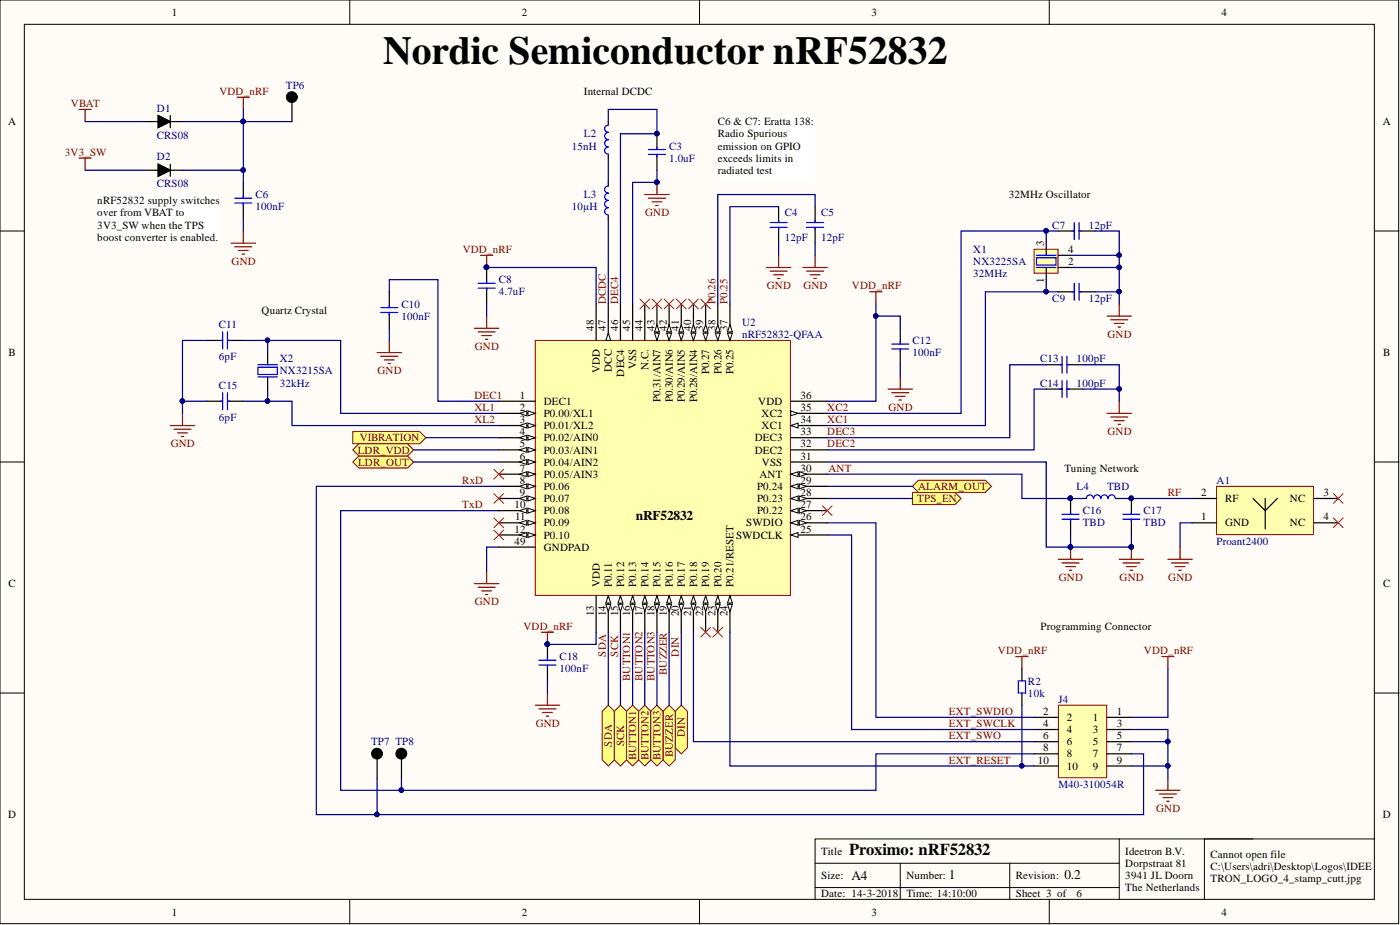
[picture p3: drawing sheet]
<svg xmlns="http://www.w3.org/2000/svg" width="292mm" height="193mm" viewBox="0 0 292 193" stroke-linecap="round" stroke-linejoin="round" font-family="sans-serif">
<defs><g id="words">
<text font-size="8.3" x="80" y="13.4">Nordic Semiconductor nRF52832</text>
<text font-size="3.5" x="177.2" y="178.3">Proximo: nRF52832</text>
<g font-size="2.8">
<text x="132.7" y="108.5">nRF52832</text>
<text x="177.7" y="183.6">A4</text>
<text x="198" y="183.3">1</text>
<text x="222.1" y="183.3">0.2</text>
</g>
<g font-size="2.3">
<text x="35.9" y="3.3">1</text>
<text x="108.9" y="3.3">2</text>
<text x="181.8" y="3.3">3</text>
<text x="254.8" y="3.3">4</text>
<text x="121.8" y="19.8">Internal DCDC</text>
<text x="1.7" y="26.1">A</text>
<text x="149.8" y="26.1">C6 &amp; C7: Eratta 138:</text>
<text x="149.8" y="28.7">Radio Spurious</text>
<text x="288.5" y="26.1">A</text>
<text x="149.8" y="31.2">emission on GPIO</text>
<text x="149.8" y="33.7">exceeds limits in</text>
<text x="149.8" y="36.3">radiated test</text>
<text x="210.5" y="41.3">32MHz Oscillator</text>
<text x="20.3" y="42.6">nRF52832 supply switches</text>
<text x="20.3" y="45.1">over from VBAT to</text>
<text x="20.3" y="47.7">3V3_SW when the TPS</text>
<text x="20.3" y="50.2">boost converter is enabled.</text>
<text x="217.8" y="51.2" transform="rotate(-90 217.8 51.2)">3</text>
<text x="222.9" y="52.8">4</text>
<text x="217.8" y="59" transform="rotate(-90 217.8 59)">1</text>
<text x="222.9" y="55.3">2</text>
<text x="54.6" y="65.4">Quartz Crystal</text>
<text x="123.9" y="69" transform="rotate(-90 123.9 69)">48</text>
<text x="126.4" y="69" transform="rotate(-90 126.4 69)">47</text>
<text x="128.9" y="69" transform="rotate(-90 128.9 69)">46</text>
<text x="131.5" y="69" transform="rotate(-90 131.5 69)">45</text>
<text x="134" y="69" transform="rotate(-90 134 69)">44</text>
<text x="136.6" y="69" transform="rotate(-90 136.6 69)">43</text>
<text x="139.1" y="69" transform="rotate(-90 139.1 69)">42</text>
<text x="141.6" y="69" transform="rotate(-90 141.6 69)">41</text>
<text x="144.2" y="69" transform="rotate(-90 144.2 69)">40</text>
<text x="146.7" y="69" transform="rotate(-90 146.7 69)">39</text>
<text x="149.3" y="69" transform="rotate(-90 149.3 69)">38</text>
<text x="151.8" y="69" transform="rotate(-90 151.8 69)">37</text>
<text x="1.8" y="74.3">B</text>
<text x="125.1" y="77.8" transform="rotate(-90 125.1 77.8)">VDD</text>
<text x="127.7" y="77.5" transform="rotate(-90 127.7 77.5)">DCC</text>
<text x="132.8" y="77" transform="rotate(-90 132.8 77)">VSS</text>
<text x="135.3" y="77.1" transform="rotate(-90 135.3 77.1)">N.C.</text>
<text x="288.6" y="74.3">B</text>
<text x="108.5" y="83.2">1</text>
<text x="130.2" y="78.5" transform="rotate(-90 130.2 78.5)">DEC4</text>
<text x="137.8" y="84" transform="rotate(-90 137.8 84)">P0.31/AIN7</text>
<text x="140.4" y="84" transform="rotate(-90 140.4 84)">P0.30/AIN6</text>
<text x="142.9" y="84" transform="rotate(-90 142.9 84)">P0.29/AIN5</text>
<text x="145.4" y="84" transform="rotate(-90 145.4 84)">P0.28/AIN4</text>
<text x="148" y="78" transform="rotate(-90 148 78)">P0.27</text>
<text x="150.5" y="78" transform="rotate(-90 150.5 78)">P0.26</text>
<text x="153.1" y="78" transform="rotate(-90 153.1 78)">P0.25</text>
<text x="167" y="83.2">36</text>
<text x="108.5" y="85.7">2</text>
<text x="108.5" y="88.3">3</text>
<text x="113.5" y="84.5">DEC1</text>
<text x="113.5" y="87">P0.00/XL1</text>
<text x="113.5" y="89.5">P0.01/XL2</text>
<text x="158.2" y="84.5">VDD</text>
<text x="158.9" y="89.5">XC1</text>
<text x="158.9" y="87">XC2</text>
<text x="167" y="88.3">34</text>
<text x="167" y="85.7">35</text>
<text x="108.5" y="90.8">4</text>
<text x="108.5" y="93.3">5</text>
<text x="108.5" y="95.9">6</text>
<text x="113.5" y="92.1">P0.02/AIN0</text>
<text x="113.5" y="94.6">P0.03/AIN1</text>
<text x="157.5" y="94.6">DEC2</text>
<text x="157.5" y="92.1">DEC3</text>
<text x="167" y="95.9">31</text>
<text x="167" y="93.3">32</text>
<text x="167" y="90.8">33</text>
<text x="108.5" y="98.4">7</text>
<text x="108.5" y="101">8</text>
<text x="113.5" y="97.1">P0.04/AIN2</text>
<text x="113.5" y="99.7">P0.05/AIN3</text>
<text x="158.5" y="99.7">ANT</text>
<text x="159" y="97.1">VSS</text>
<text x="167" y="98.4">30</text>
<text x="167" y="101">29</text>
<text x="222.1" y="98.4">Tuning Network</text>
<text x="107.4" y="106">10</text>
<text x="108.5" y="103.5">9</text>
<text x="113.5" y="102.2">P0.06</text>
<text x="113.5" y="104.8">P0.07</text>
<text x="113.5" y="107.3">P0.08</text>
<text x="158" y="107.3">P0.22</text>
<text x="158" y="104.8">P0.23</text>
<text x="158" y="102.2">P0.24</text>
<text x="167" y="106">27</text>
<text x="167" y="103.5">28</text>
<text x="250.6" y="103.5">2</text>
<text x="255.6" y="104.8">RF</text>
<text x="269.1" y="104.8">NC</text>
<text x="276.2" y="103.5">3</text>
<text x="107.4" y="111.1">12</text>
<text x="107.4" y="113.6">49</text>
<text x="107.5" y="108.6">11</text>
<text x="113.5" y="112.4">P0.10</text>
<text x="113.5" y="109.8">P0.09</text>
<text x="153.6" y="112.4">SWDCLK</text>
<text x="155.7" y="109.8">SWDIO</text>
<text x="167" y="111.1">25</text>
<text x="167" y="108.6">26</text>
<text x="250.6" y="108.6">1</text>
<text x="255.6" y="109.8">GND</text>
<text x="269.1" y="109.8">NC</text>
<text x="276.2" y="108.6">4</text>
<text x="113.5" y="114.9">GNDPAD</text>
<text x="1.8" y="122.5">C</text>
<text x="125.1" y="122.5" transform="rotate(-90 125.1 122.5)">VDD</text>
<text x="127.7" y="122.5" transform="rotate(-90 127.7 122.5)">P0.11</text>
<text x="130.2" y="122.5" transform="rotate(-90 130.2 122.5)">P0.12</text>
<text x="132.8" y="122.5" transform="rotate(-90 132.8 122.5)">P0.13</text>
<text x="135.3" y="122.5" transform="rotate(-90 135.3 122.5)">P0.14</text>
<text x="137.8" y="122.5" transform="rotate(-90 137.8 122.5)">P0.15</text>
<text x="140.4" y="122.5" transform="rotate(-90 140.4 122.5)">P0.16</text>
<text x="142.9" y="122.5" transform="rotate(-90 142.9 122.5)">P0.17</text>
<text x="145.4" y="122.5" transform="rotate(-90 145.4 122.5)">P0.18</text>
<text x="148" y="122.5" transform="rotate(-90 148 122.5)">P0.19</text>
<text x="150.5" y="122.5" transform="rotate(-90 150.5 122.5)">P0.20</text>
<text x="153.1" y="122.5" transform="rotate(-90 153.1 122.5)">P0.21/RESET</text>
<text x="288.6" y="122.5">C</text>
<text x="123.9" y="128.6" transform="rotate(-90 123.9 128.6)">13</text>
<text x="126.4" y="128.6" transform="rotate(-90 126.4 128.6)">14</text>
<text x="128.9" y="128.6" transform="rotate(-90 128.9 128.6)">15</text>
<text x="131.5" y="128.6" transform="rotate(-90 131.5 128.6)">16</text>
<text x="134" y="128.6" transform="rotate(-90 134 128.6)">17</text>
<text x="136.6" y="128.6" transform="rotate(-90 136.6 128.6)">18</text>
<text x="139.1" y="128.6" transform="rotate(-90 139.1 128.6)">19</text>
<text x="141.6" y="128.6" transform="rotate(-90 141.6 128.6)">20</text>
<text x="144.2" y="128.6" transform="rotate(-90 144.2 128.6)">21</text>
<text x="146.7" y="128.6" transform="rotate(-90 146.7 128.6)">22</text>
<text x="149.3" y="128.6" transform="rotate(-90 149.3 128.6)">23</text>
<text x="151.8" y="128.6" transform="rotate(-90 151.8 128.6)">24</text>
<text x="217.1" y="131.4">Programming Connector</text>
<text x="217.6" y="149.1">2</text>
<text x="233" y="149.1">1</text>
<text x="217.6" y="151.7">4</text>
<text x="217.6" y="154.2">6</text>
<text x="222.6" y="150.4">2</text>
<text x="222.6" y="152.9">4</text>
<text x="222.6" y="155.5">6</text>
<text x="228" y="150.4">1</text>
<text x="228" y="152.9">3</text>
<text x="228" y="155.5">5</text>
<text x="233" y="151.7">3</text>
<text x="233" y="154.2">5</text>
<text x="216.5" y="159.3">10</text>
<text x="217.6" y="156.8">8</text>
<text x="222.6" y="158">8</text>
<text x="222.6" y="160.6">10</text>
<text x="228" y="158">7</text>
<text x="228" y="160.6">9</text>
<text x="233" y="156.8">7</text>
<text x="233" y="159.3">9</text>
<text x="1.7" y="170.7">D</text>
<text x="288.5" y="170.7">D</text>
<text x="171.3" y="178.3">Title</text>
<text x="234.8" y="178.3">Ideetron B.V.</text>
<text x="252.6" y="179">Cannot open file</text>
<text x="171.3" y="183.4">Size:</text>
<text x="189.1" y="183.4">Number:</text>
<text x="211.9" y="183.4">Revision:</text>
<text x="234.8" y="180.8">Dorpstraat 81</text>
<text x="234.8" y="183.4">3941 JL Doorn</text>
<text x="234.8" y="185.9">The Netherlands</text>
<text x="252.6" y="181.5">C:\Users\adri\Desktop\Logos\IDEE</text>
<text x="252.6" y="184.1">TRON_LOGO_4_stamp_cutt.jpg</text>
<text x="35.9" y="191">1</text>
<text x="108.9" y="191">2</text>
<text x="171.3" y="187.2">Date: 14-3-2018</text>
<text x="181.8" y="191">3</text>
<text x="189.1" y="187.2">Time: 14:10:00</text>
<text x="211.9" y="187.2">Sheet 3 of</text>
<text x="224.6" y="187.2">6</text>
<text x="254.8" y="191">4</text>
</g>
<g font-size="2.3" fill="#800000">
<text x="14.8" y="22.3">VBAT</text>
<text x="45.8" y="19.8">VDD_nRF</text>
<text x="13.5" y="32.5">3V3_SW</text>
<text x="134.6" y="45.1">GND</text>
<text x="96.5" y="52.8">VDD_nRF</text>
<text x="48.3" y="55.3">GND</text>
<text x="126.4" y="63.4" transform="rotate(-90 126.4 63.4)">DCDC</text>
<text x="128.9" y="63.4" transform="rotate(-90 128.9 63.4)">DEC4</text>
<text x="149.3" y="63.4" transform="rotate(-90 149.3 63.4)">P0.26</text>
<text x="151.8" y="63.4" transform="rotate(-90 151.8 63.4)">P0.25</text>
<text x="160" y="60.4">GND</text>
<text x="167.6" y="60.4">GND</text>
<text x="177.8" y="60.4">VDD_nRF</text>
<text x="231.1" y="70.5">GND</text>
<text x="99.1" y="73.1">GND</text>
<text x="78.8" y="78.1">GND</text>
<text x="99" y="83.2">DEC1</text>
<text x="99" y="85.7">XL1</text>
<text x="99" y="88.3">XL2</text>
<text x="172.6" y="85.7">XC2</text>
<text x="172.6" y="88.3">XC1</text>
<text x="185.4" y="85.7">GND</text>
<text x="35.6" y="93.3">GND</text>
<text x="74.6" y="94.6">LDR_VDD</text>
<text x="75" y="92.1">VIBRATION</text>
<text x="172.6" y="90.8">DEC3</text>
<text x="172.6" y="93.3">DEC2</text>
<text x="231.1" y="90.8">GND</text>
<text x="74.7" y="97.1">LDR_OUT</text>
<text x="96.5" y="101">RxD</text>
<text x="172.9" y="98.4">ANT</text>
<text x="96.5" y="106">TxD</text>
<text x="191.4" y="104.8">TPS_EN</text>
<text x="191.6" y="102.2">ALARM_OUT</text>
<text x="243.7" y="103.5">RF</text>
<text x="220.9" y="121.2">GND</text>
<text x="233.6" y="121.2">GND</text>
<text x="243.8" y="121.2">GND</text>
<text x="99.1" y="126.3">GND</text>
<text x="109.2" y="131.4">VDD_nRF</text>
<text x="126.4" y="137" transform="rotate(-90 126.4 137)">SDA</text>
<text x="128.9" y="137" transform="rotate(-90 128.9 137)">SCK</text>
<text x="141.6" y="137" transform="rotate(-90 141.6 137)">DIN</text>
<text x="208.2" y="136.5">VDD_nRF</text>
<text x="238.7" y="136.5">VDD_nRF</text>
<text x="131.5" y="142" transform="rotate(-90 131.5 142)">BUTTON1</text>
<text x="134" y="142" transform="rotate(-90 134 142)">BUTTON2</text>
<text x="136.6" y="142" transform="rotate(-90 136.6 142)">BUTTON3</text>
<text x="139.1" y="140.8" transform="rotate(-90 139.1 140.8)">BUZZER</text>
<text x="198" y="149.1">EXT_SWDIO</text>
<text x="111.8" y="151.7">GND</text>
<text x="127.7" y="155.7" transform="rotate(-90 127.7 155.7)">SDA</text>
<text x="130.2" y="155.7" transform="rotate(-90 130.2 155.7)">SCK</text>
<text x="142.9" y="153.7" transform="rotate(-90 142.9 153.7)">DIN</text>
<text x="198" y="151.7">EXT_SWCLK</text>
<text x="198" y="154.2">EXT_SWO</text>
<text x="132.8" y="158.6" transform="rotate(-90 132.8 158.6)">BUTTON1</text>
<text x="135.3" y="158.6" transform="rotate(-90 135.3 158.6)">BUTTON2</text>
<text x="137.8" y="158.6" transform="rotate(-90 137.8 158.6)">BUTTON3</text>
<text x="140.4" y="157.9" transform="rotate(-90 140.4 157.9)">BUZZER</text>
<text x="198" y="159.3">EXT_RESET</text>
<text x="241.2" y="169.4">GND</text>
</g>
<g font-size="2.3" fill="#000080">
<text x="32.7" y="23.3">D1</text>
<text x="59.6" y="18.5">TP6</text>
<text x="32.7" y="28.9">CRS08</text>
<text x="121.8" y="28.7">L2</text>
<text x="32.7" y="33.5">D2</text>
<text x="119.3" y="31.2">15nH</text>
<text x="139.6" y="31.2">C3</text>
<text x="139.6" y="33.7">1.0uF</text>
<text x="32.7" y="39.1">CRS08</text>
<text x="53.3" y="41.3">C6</text>
<text x="121.8" y="41.3">L3</text>
<text x="53.3" y="43.9">100nF</text>
<text x="119.3" y="43.9">10µH</text>
<text x="163.7" y="45.1">C4</text>
<text x="171.3" y="45.1">C5</text>
<text x="219.6" y="47.7">C7</text>
<text x="227.2" y="47.7">12pF</text>
<text x="163.7" y="50.2">12pF</text>
<text x="171.3" y="50.2">12pF</text>
<text x="203.1" y="52.8">X1</text>
<text x="104.1" y="59.1">C8</text>
<text x="203.1" y="57.8">32MHz</text>
<text x="203.1" y="55.3">NX3225SA</text>
<text x="83.8" y="64.2">C10</text>
<text x="104.1" y="61.6">4.7uF</text>
<text x="219.6" y="62.9">C9</text>
<text x="227.2" y="62.9">12pF</text>
<text x="45.7" y="68.5">C11</text>
<text x="83.8" y="66.7">100nF</text>
<text x="154.8" y="68">U2</text>
<text x="154.8" y="70.5">nRF52832-QFAA</text>
<text x="190.4" y="71.8">C12</text>
<text x="45.7" y="75.1">6pF</text>
<text x="58.4" y="75.6">X2</text>
<text x="190.4" y="74.3">100nF</text>
<text x="217" y="75.6">C13</text>
<text x="224.6" y="75.6">100pF</text>
<text x="45.7" y="81.2">C15</text>
<text x="58.4" y="80.7">32kHz</text>
<text x="58.4" y="78.1">NX3215SA</text>
<text x="217" y="80.7">C14</text>
<text x="224.6" y="80.7">100pF</text>
<text x="45.7" y="87.8">6pF</text>
<text x="253.8" y="101">A1</text>
<text x="224.6" y="102.2">L4</text>
<text x="225.9" y="107.3">C16</text>
<text x="231" y="102.2">TBD</text>
<text x="238.6" y="107.3">C17</text>
<text x="225.9" y="109.8">TBD</text>
<text x="238.6" y="109.8">TBD</text>
<text x="253.8" y="113.6">Proant2400</text>
<text x="116.8" y="137.7">C18</text>
<text x="116.8" y="140.3">100nF</text>
<text x="214.5" y="142.8">R2</text>
<text x="214.5" y="145.3">10k</text>
<text x="220.8" y="146.6">J4</text>
<text x="77.4" y="155.5">TP7 TP8</text>
<text x="220.8" y="164.4">M40-310054R</text>
</g>
</g></defs>
<g fill="#fffcf8" stroke="#000" stroke-width=".21">
<path d="M0 0h291.8v192.7h-291.8z"/>
<path d="M5.1 5.1h281.6v182.5h-281.6z"/>
</g>
<g fill="none" stroke="#000" stroke-width=".21">
<path d="M73 0v5.1M146 0v5.1M218.9 0v5.1M0 48.2h5.1M286.8 48.2h5.1M0 96.4h5.1M286.8 96.4h5.1M0 144.6h5.1M286.8 144.6h5.1M233.5 175v12.7M261.4 175h-91.3v12.7M286.8 175h-35.5v12.7"/>
<path d="M73 187.7v5.1M146 187.7v5.1M170.1 180.1h63.4M170.1 185.2h63.4M187.8 180.1v7.6M210.7 180.1v7.6M218.9 187.7v5.1"/>
</g>
<path d="M111.7 71h53.2v53.2h-53.2z" fill="#ffffb0" stroke="#800000" stroke-width=".21"/>
<path d="M104.1 83.7h7.6M104.1 111.6h7.6" fill="none" stroke="#000" stroke-width=".25"/>
<path d="M110.2 111.1l1.5 .5-1.5 .5z" fill="#fffcf8"/>
<path d="M110.2 111.1l1.5 .5-1.5 .5z" fill="none" stroke="#000" stroke-width=".21"/>
<path d="M108.4 111.6l1.5-.5v1z" fill="#fffcf8"/>
<path d="M108.4 111.6l1.5-.5v1z" fill="none" stroke="#000" stroke-width=".21"/>
<path d="M165 96.4h7.6M165 98.9h7.6M124.4 124.3v7.6" fill="none" stroke="#000" stroke-width=".25"/>
<path d="M165 98.9l1.5-.5v1z" fill="#fffcf8"/>
<path d="M165 98.9l1.5-.5v1z" fill="none" stroke="#000" stroke-width=".21"/>
<path d="M166.8 98.4l1.5 .5-1.5 .5z" fill="#fffcf8"/>
<path d="M166.8 98.4l1.5 .5-1.5 .5z" fill="none" stroke="#000" stroke-width=".21"/>
<path d="M165 93.8h7.6M165 91.3h7.6M165 88.8h7.6" fill="none" stroke="#000" stroke-width=".25"/>
<path d="M165 88.8l1.5-.5v1z" fill="#fffcf8"/>
<path d="M165 88.8l1.5-.5v1z" fill="none" stroke="#000" stroke-width=".21"/>
<path d="M165 86.2h7.6" fill="none" stroke="#000" stroke-width=".25"/>
<path d="M165 85.7l1.5 .5-1.5 .5z" fill="#fffcf8"/>
<path d="M165 85.7l1.5 .5-1.5 .5z" fill="none" stroke="#000" stroke-width=".21"/>
<path d="M152.3 63.4v7.6M165 83.7h7.6" fill="none" stroke="#000" stroke-width=".25"/>
<path d="M151.8 69.5h1l-.5 1.5z" fill="#fffcf8"/>
<path d="M151.8 69.5h1l-.5 1.5z" fill="none" stroke="#000" stroke-width=".21"/>
<path d="M152.3 67.7l.5 1.5h-1z" fill="#fffcf8"/>
<path d="M152.3 67.7l.5 1.5h-1z" fill="none" stroke="#000" stroke-width=".21"/>
<path d="M149.8 63.4v7.6" fill="none" stroke="#000" stroke-width=".25"/>
<path d="M149.3 69.5h1l-.5 1.5z" fill="#fffcf8"/>
<path d="M149.3 69.5h1l-.5 1.5z" fill="none" stroke="#000" stroke-width=".21"/>
<path d="M149.8 67.7l.5 1.5h-1z" fill="#fffcf8"/>
<path d="M149.8 67.7l.5 1.5h-1z" fill="none" stroke="#000" stroke-width=".21"/>
<path d="M104.1 86.2h7.6" fill="none" stroke="#000" stroke-width=".25"/>
<path d="M110.2 85.7l1.5 .5-1.5 .5z" fill="#fffcf8"/>
<path d="M110.2 85.7l1.5 .5-1.5 .5z" fill="none" stroke="#000" stroke-width=".21"/>
<path d="M108.4 86.2l1.5-.5v1z" fill="#fffcf8"/>
<path d="M108.4 86.2l1.5-.5v1z" fill="none" stroke="#000" stroke-width=".21"/>
<path d="M104.1 88.8h7.6" fill="none" stroke="#000" stroke-width=".25"/>
<path d="M110.2 88.3l1.5 .5-1.5 .5z" fill="#fffcf8"/>
<path d="M110.2 88.3l1.5 .5-1.5 .5z" fill="none" stroke="#000" stroke-width=".21"/>
<path d="M108.4 88.8l1.5-.5v1z" fill="#fffcf8"/>
<path d="M108.4 88.8l1.5-.5v1z" fill="none" stroke="#000" stroke-width=".21"/>
<path d="M104.1 91.3h7.6" fill="none" stroke="#000" stroke-width=".25"/>
<path d="M110.2 90.8l1.5 .5-1.5 .5z" fill="#fffcf8"/>
<path d="M110.2 90.8l1.5 .5-1.5 .5z" fill="none" stroke="#000" stroke-width=".21"/>
<path d="M108.4 91.3l1.5-.5v1z" fill="#fffcf8"/>
<path d="M108.4 91.3l1.5-.5v1z" fill="none" stroke="#000" stroke-width=".21"/>
<path d="M104.1 93.8h7.6" fill="none" stroke="#000" stroke-width=".25"/>
<path d="M110.2 93.3l1.5 .5-1.5 .6z" fill="#fffcf8"/>
<path d="M110.2 93.3l1.5 .5-1.5 .6z" fill="none" stroke="#000" stroke-width=".21"/>
<path d="M108.4 93.8l1.5-.5v1.1z" fill="#fffcf8"/>
<path d="M108.4 93.8l1.5-.5v1.1z" fill="none" stroke="#000" stroke-width=".21"/>
<path d="M104.1 96.4h7.6" fill="none" stroke="#000" stroke-width=".25"/>
<path d="M110.2 95.9l1.5 .5-1.5 .5z" fill="#fffcf8"/>
<path d="M110.2 95.9l1.5 .5-1.5 .5z" fill="none" stroke="#000" stroke-width=".21"/>
<path d="M108.4 96.4l1.5-.5v1z" fill="#fffcf8"/>
<path d="M108.4 96.4l1.5-.5v1z" fill="none" stroke="#000" stroke-width=".21"/>
<path d="M104.1 98.9h7.6" fill="none" stroke="#000" stroke-width=".25"/>
<path d="M110.2 98.4l1.5 .5-1.5 .5z" fill="#fffcf8"/>
<path d="M110.2 98.4l1.5 .5-1.5 .5z" fill="none" stroke="#000" stroke-width=".21"/>
<path d="M108.4 98.9l1.5-.5v1z" fill="#fffcf8"/>
<path d="M108.4 98.9l1.5-.5v1z" fill="none" stroke="#000" stroke-width=".21"/>
<path d="M104.1 101.5h7.6" fill="none" stroke="#000" stroke-width=".25"/>
<path d="M110.2 101l1.5 .5-1.5 .5z" fill="#fffcf8"/>
<path d="M110.2 101l1.5 .5-1.5 .5z" fill="none" stroke="#000" stroke-width=".21"/>
<path d="M108.4 101.5l1.5-.5v1z" fill="#fffcf8"/>
<path d="M108.4 101.5l1.5-.5v1z" fill="none" stroke="#000" stroke-width=".21"/>
<path d="M104.1 104h7.6" fill="none" stroke="#000" stroke-width=".25"/>
<path d="M110.2 103.5l1.5 .5-1.5 .5z" fill="#fffcf8"/>
<path d="M110.2 103.5l1.5 .5-1.5 .5z" fill="none" stroke="#000" stroke-width=".21"/>
<path d="M108.4 104l1.5-.5v1z" fill="#fffcf8"/>
<path d="M108.4 104l1.5-.5v1z" fill="none" stroke="#000" stroke-width=".21"/>
<path d="M104.1 106.5h7.6" fill="none" stroke="#000" stroke-width=".25"/>
<path d="M110.2 106l1.5 .5-1.5 .5z" fill="#fffcf8"/>
<path d="M110.2 106l1.5 .5-1.5 .5z" fill="none" stroke="#000" stroke-width=".21"/>
<path d="M108.4 106.5l1.5-.5v1z" fill="#fffcf8"/>
<path d="M108.4 106.5l1.5-.5v1z" fill="none" stroke="#000" stroke-width=".21"/>
<path d="M104.1 109.1h7.6" fill="none" stroke="#000" stroke-width=".25"/>
<path d="M110.2 108.6l1.5 .5-1.5 .5z" fill="#fffcf8"/>
<path d="M110.2 108.6l1.5 .5-1.5 .5z" fill="none" stroke="#000" stroke-width=".21"/>
<path d="M108.4 109.1l1.5-.5v1z" fill="#fffcf8"/>
<path d="M108.4 109.1l1.5-.5v1z" fill="none" stroke="#000" stroke-width=".21"/>
<path d="M126.9 124.3v7.6" fill="none" stroke="#000" stroke-width=".25"/>
<path d="M126.9 124.3l.5 1.5h-1z" fill="#fffcf8"/>
<path d="M126.9 124.3l.5 1.5h-1z" fill="none" stroke="#000" stroke-width=".21"/>
<path d="M126.4 126.1h1l-.5 1.5z" fill="#fffcf8"/>
<path d="M126.4 126.1h1l-.5 1.5z" fill="none" stroke="#000" stroke-width=".21"/>
<path d="M129.5 124.3v7.6" fill="none" stroke="#000" stroke-width=".25"/>
<path d="M129.5 124.3l.5 1.5h-1.1z" fill="#fffcf8"/>
<path d="M129.5 124.3l.5 1.5h-1.1z" fill="none" stroke="#000" stroke-width=".21"/>
<path d="M128.9 126.1h1.1l-.5 1.5z" fill="#fffcf8"/>
<path d="M128.9 126.1h1.1l-.5 1.5z" fill="none" stroke="#000" stroke-width=".21"/>
<path d="M132 124.3v7.6" fill="none" stroke="#000" stroke-width=".25"/>
<path d="M132 124.3l.5 1.5h-1z" fill="#fffcf8"/>
<path d="M132 124.3l.5 1.5h-1z" fill="none" stroke="#000" stroke-width=".21"/>
<path d="M131.5 126.1h1l-.5 1.5z" fill="#fffcf8"/>
<path d="M131.5 126.1h1l-.5 1.5z" fill="none" stroke="#000" stroke-width=".21"/>
<path d="M134.5 124.3v7.6" fill="none" stroke="#000" stroke-width=".25"/>
<path d="M134.5 124.3l.5 1.5h-1z" fill="#fffcf8"/>
<path d="M134.5 124.3l.5 1.5h-1z" fill="none" stroke="#000" stroke-width=".21"/>
<path d="M134 126.1h1l-.5 1.5z" fill="#fffcf8"/>
<path d="M134 126.1h1l-.5 1.5z" fill="none" stroke="#000" stroke-width=".21"/>
<path d="M147.2 63.4v7.6" fill="none" stroke="#000" stroke-width=".25"/>
<path d="M146.7 69.5h1l-.5 1.5z" fill="#fffcf8"/>
<path d="M146.7 69.5h1l-.5 1.5z" fill="none" stroke="#000" stroke-width=".21"/>
<path d="M147.2 67.7l.5 1.5h-1z" fill="#fffcf8"/>
<path d="M147.2 67.7l.5 1.5h-1z" fill="none" stroke="#000" stroke-width=".21"/>
<path d="M144.7 63.4v7.6" fill="none" stroke="#000" stroke-width=".25"/>
<path d="M144.2 69.5h1l-.5 1.5z" fill="#fffcf8"/>
<path d="M144.2 69.5h1l-.5 1.5z" fill="none" stroke="#000" stroke-width=".21"/>
<path d="M144.7 67.7l.5 1.5h-1z" fill="#fffcf8"/>
<path d="M144.7 67.7l.5 1.5h-1z" fill="none" stroke="#000" stroke-width=".21"/>
<path d="M142.1 63.4v7.6" fill="none" stroke="#000" stroke-width=".25"/>
<path d="M141.6 69.5h1.1l-.6 1.5z" fill="#fffcf8"/>
<path d="M141.6 69.5h1.1l-.6 1.5z" fill="none" stroke="#000" stroke-width=".21"/>
<path d="M142.1 67.7l.6 1.5h-1.1z" fill="#fffcf8"/>
<path d="M142.1 67.7l.6 1.5h-1.1z" fill="none" stroke="#000" stroke-width=".21"/>
<path d="M139.6 63.4v7.6" fill="none" stroke="#000" stroke-width=".25"/>
<path d="M139.1 69.5h1l-.5 1.5z" fill="#fffcf8"/>
<path d="M139.1 69.5h1l-.5 1.5z" fill="none" stroke="#000" stroke-width=".21"/>
<path d="M139.6 67.7l.5 1.5h-1z" fill="#fffcf8"/>
<path d="M139.6 67.7l.5 1.5h-1z" fill="none" stroke="#000" stroke-width=".21"/>
<path d="M137.1 63.4v7.6" fill="none" stroke="#000" stroke-width=".25"/>
<path d="M136.6 69.5h1l-.5 1.5z" fill="#fffcf8"/>
<path d="M136.6 69.5h1l-.5 1.5z" fill="none" stroke="#000" stroke-width=".21"/>
<path d="M137.1 67.7l.5 1.5h-1z" fill="#fffcf8"/>
<path d="M137.1 67.7l.5 1.5h-1z" fill="none" stroke="#000" stroke-width=".21"/>
<path d="M124.4 63.4v7.6M126.9 63.4v7.6M129.5 63.4v7.6M132 63.4v7.6M134.5 63.4v7.6" fill="none" stroke="#000" stroke-width=".25"/>
<path d="M126.9 69.5l.5 1.5h-1z" fill="#fffcf8"/>
<path d="M126.9 69.5l.5 1.5h-1z" fill="none" stroke="#000" stroke-width=".21"/>
<path d="M165 111.6h7.6" fill="none" stroke="#000" stroke-width=".25"/>
<path d="M165 111.6l1.5-.5v1z" fill="#fffcf8"/>
<path d="M165 111.6l1.5-.5v1z" fill="none" stroke="#000" stroke-width=".21"/>
<path d="M165 109.1h7.6" fill="none" stroke="#000" stroke-width=".25"/>
<path d="M165 109.1l1.5-.5v1z" fill="#fffcf8"/>
<path d="M165 109.1l1.5-.5v1z" fill="none" stroke="#000" stroke-width=".21"/>
<path d="M166.8 108.6l1.5 .5-1.5 .5z" fill="#fffcf8"/>
<path d="M166.8 108.6l1.5 .5-1.5 .5z" fill="none" stroke="#000" stroke-width=".21"/>
<path d="M165 106.5h7.6" fill="none" stroke="#000" stroke-width=".25"/>
<path d="M165 106.5l1.5-.5v1z" fill="#fffcf8"/>
<path d="M165 106.5l1.5-.5v1z" fill="none" stroke="#000" stroke-width=".21"/>
<path d="M166.8 106l1.5 .5-1.5 .5z" fill="#fffcf8"/>
<path d="M166.8 106l1.5 .5-1.5 .5z" fill="none" stroke="#000" stroke-width=".21"/>
<path d="M165 104h7.6" fill="none" stroke="#000" stroke-width=".25"/>
<path d="M165 104l1.5-.5v1z" fill="#fffcf8"/>
<path d="M165 104l1.5-.5v1z" fill="none" stroke="#000" stroke-width=".21"/>
<path d="M166.8 103.5l1.5 .5-1.5 .5z" fill="#fffcf8"/>
<path d="M166.8 103.5l1.5 .5-1.5 .5z" fill="none" stroke="#000" stroke-width=".21"/>
<path d="M165 101.5h7.6" fill="none" stroke="#000" stroke-width=".25"/>
<path d="M165 101.5l1.5-.5v1z" fill="#fffcf8"/>
<path d="M165 101.5l1.5-.5v1z" fill="none" stroke="#000" stroke-width=".21"/>
<path d="M166.8 101l1.5 .5-1.5 .5z" fill="#fffcf8"/>
<path d="M166.8 101l1.5 .5-1.5 .5z" fill="none" stroke="#000" stroke-width=".21"/>
<path d="M137.1 124.3v7.6" fill="none" stroke="#000" stroke-width=".25"/>
<path d="M137.1 124.3l.5 1.5h-1z" fill="#fffcf8"/>
<path d="M137.1 124.3l.5 1.5h-1z" fill="none" stroke="#000" stroke-width=".21"/>
<path d="M136.6 126.1h1l-.5 1.5z" fill="#fffcf8"/>
<path d="M136.6 126.1h1l-.5 1.5z" fill="none" stroke="#000" stroke-width=".21"/>
<path d="M139.6 124.3v7.6" fill="none" stroke="#000" stroke-width=".25"/>
<path d="M139.6 124.3l.5 1.5h-1z" fill="#fffcf8"/>
<path d="M139.6 124.3l.5 1.5h-1z" fill="none" stroke="#000" stroke-width=".21"/>
<path d="M139.1 126.1h1l-.5 1.5z" fill="#fffcf8"/>
<path d="M139.1 126.1h1l-.5 1.5z" fill="none" stroke="#000" stroke-width=".21"/>
<path d="M142.1 124.3v7.6" fill="none" stroke="#000" stroke-width=".25"/>
<path d="M142.1 124.3l.6 1.5h-1.1z" fill="#fffcf8"/>
<path d="M142.1 124.3l.6 1.5h-1.1z" fill="none" stroke="#000" stroke-width=".21"/>
<path d="M141.6 126.1h1.1l-.6 1.5z" fill="#fffcf8"/>
<path d="M141.6 126.1h1.1l-.6 1.5z" fill="none" stroke="#000" stroke-width=".21"/>
<path d="M144.7 124.3v7.6" fill="none" stroke="#000" stroke-width=".25"/>
<path d="M144.7 124.3l.5 1.5h-1z" fill="#fffcf8"/>
<path d="M144.7 124.3l.5 1.5h-1z" fill="none" stroke="#000" stroke-width=".21"/>
<path d="M144.2 126.1h1l-.5 1.5z" fill="#fffcf8"/>
<path d="M144.2 126.1h1l-.5 1.5z" fill="none" stroke="#000" stroke-width=".21"/>
<path d="M149.8 124.3v7.6" fill="none" stroke="#000" stroke-width=".25"/>
<path d="M149.8 124.3l.5 1.5h-1z" fill="#fffcf8"/>
<path d="M149.8 124.3l.5 1.5h-1z" fill="none" stroke="#000" stroke-width=".21"/>
<path d="M149.3 126.1h1l-.5 1.5z" fill="#fffcf8"/>
<path d="M149.3 126.1h1l-.5 1.5z" fill="none" stroke="#000" stroke-width=".21"/>
<path d="M152.3 124.3v7.6" fill="none" stroke="#000" stroke-width=".25"/>
<path d="M152.3 124.3l.5 1.5h-1z" fill="#fffcf8"/>
<path d="M152.3 124.3l.5 1.5h-1z" fill="none" stroke="#000" stroke-width=".21"/>
<path d="M151.8 126.1h1l-.5 1.5z" fill="#fffcf8"/>
<path d="M151.8 126.1h1l-.5 1.5z" fill="none" stroke="#000" stroke-width=".21"/>
<path d="M147.2 124.3v7.6" fill="none" stroke="#000" stroke-width=".25"/>
<path d="M147.2 124.3l.5 1.5h-1z" fill="#fffcf8"/>
<path d="M147.2 124.3l.5 1.5h-1z" fill="none" stroke="#000" stroke-width=".21"/>
<path d="M146.7 126.1h1l-.5 1.5z" fill="#fffcf8"/>
<path d="M146.7 126.1h1l-.5 1.5z" fill="none" stroke="#000" stroke-width=".21"/>
<path d="M104.1 114.1h7.6" fill="none" stroke="#000" stroke-width=".25"/>
<path d="M253.8 101.5h20.3v10h-20.3z" fill="#ffffb0" stroke="#800000" stroke-width=".21"/>
<path d="M223.4 104v3.3M223.4 108.3v3.3M225.9 104h.8M232.8 104h.7M236.1 104v3.3M236.1 108.3v3.3M248.8 109.1h5M248.8 104h5M261.4 104l2.6 2.5 2.5-2.5M264 104v6.3M274.1 109.1h5.1M274.1 104h5.1" fill="none" stroke="#000" stroke-width=".25"/>
<g fill="none" stroke="#800000" stroke-width=".25">
<path d="M137.1 38v2.6M48.2 50.7h5.1M49 51.5h3.5M49.8 52.3h2M50.5 53h.5M50.8 48.2v2.5M134.5 40.6h5.1M135.3 41.3h3.5M136.1 42.1h2M136.8 42.9h.5M159.9 55.8h5.1M160.7 56.6h3.5"/>
<path d="M161.4 57.3h2.1M162.2 58.1h.5M162.4 53.3v2.5M167.5 55.8h5.1M168.3 56.6h3.5M169 57.3h2.1M169.8 58.1h.5M170.1 53.3v2.5M78.7 73.6h5.1M79.4 74.3h3.6M80.2 75.1h2M81 75.8h.5"/>
<path d="M81.2 71v2.6M181.5 60.9h2.5M182.8 60.9v2.5M187.8 78.6v2.6M231 65.9h5.1M231.7 66.7h3.6M232.5 67.5h2M233.3 68.2h.5M233.5 63.4v2.5M35.5 88.8h5.1M36.3 89.5h3.6M37.1 90.3h2"/>
<path d="M37.8 91.1h.5M38.1 86.2v2.6M185.3 81.2h5.1M186.1 81.9h3.5M186.8 82.7h2M187.6 83.4h.5M231 86.2h5.1M231.7 87h3.6M232.5 87.8h2M233.3 88.5h.5M233.5 83.7v2.5M220.8 116.7h5.1"/>
<path d="M221.6 117.4h3.5M222.4 118.2h2M223.1 119h.5M223.4 114.1v2.6M233.5 116.7h5.1M234.3 117.4h3.5M235 118.2h2.1M235.8 119h.5M236.1 114.1v2.6M243.7 116.7h5.1M244.4 117.4h3.6M245.2 118.2h2"/>
<path d="M246 119h.5M246.2 114.1v2.6M113 131.9h2.5M114.2 131.9v2.5M111.7 147.1h5.1M112.4 147.9h3.6M113.2 148.6h2M114 149.4h.5M114.2 144.6v2.5"/>
</g>
<g fill="#000080" stroke="#000080" stroke-width=".21">
<circle cx="137" cy="38" r=".47"/>
<circle cx="114.2" cy="134.4" r=".47"/>
<circle cx="223.3" cy="104" r=".47"/>
<circle cx="236" cy="104" r=".47"/>
<circle cx="223.3" cy="114.1" r=".47"/>
<circle cx="236" cy="114.1" r=".47"/>
</g>
<path d="M221.6 107.3h3.5M221.6 108.3h3.5M223.4 106.8v.5M223.4 108.3v.5M228.1 104a.72 .72 0 0 0-.7-.8 .72 .72 0 0 0-.7 .8M229.6 104a.72 .72 0 0 0-.7-.8 .72 .72 0 0 0-.7 .8M231.2 104a.72 .72 0 0 0-.8-.8 .72 .72 0 0 0-.7 .8M232.7 104a.72 .72 0 0 0-.7-.8 .72 .72 0 0 0-.8 .8M234.3 107.3h3.5M234.3 108.3h3.5M236.1 106.8v.5M236.1 108.3v.5" fill="none" stroke="#00f" stroke-width=".25"/>
<path d="M278.2 103l2 2M278.2 108.1l2 2M280.2 103l-2 2M280.2 108.1l-2 2" fill="none" stroke="#f00" stroke-width=".21"/>
<path d="M220.8 147.1h10.1v15.2h-10.1z" fill="#ffffb0" stroke="#800000" stroke-width=".21"/>
<g fill="none" stroke="#000" stroke-width=".25">
<path d="M30.5 35.5h2.5M30.5 25.4h2.5M33 34.2l2.5 1.3-2.5 1.3zM33 24.1l2.5 1.3-2.5 1.2zM35.5 35.5h2.6M35.5 24.1v2.5M35.5 34.2v2.6M35.5 25.4h2.6M213.2 139.5v2.5M213.2 144.6v2.5M215.8 149.7h5M215.8 152.2h5"/>
<path d="M215.8 154.7h5M215.8 157.3h5M215.8 159.8h5M231 149.7h5.1M231 152.2h5.1M231 154.7h5.1M231 157.3h5.1M231 159.8h5.1"/>
</g>
<g fill="none" stroke="#800000" stroke-width=".25">
<path d="M16.5 22.8h2.5M16.5 33h2.5M17.8 22.8v2.6M17.8 33v2.5M49.5 20.3h2.5M50.8 20.3v2.5M211.9 137h2.6M213.2 137v2.5M242.4 137h2.5M243.7 137v2.5M241.1 164.9h5.1M241.9 165.6h3.6"/>
<path d="M242.7 166.4h2M243.4 167.2h.5M243.7 162.3v2.6"/>
</g>
<path d="M33 34.2l2.5 1.3-2.5 1.3zM33 24.1l2.5 1.3-2.5 1.2z" fill="#000"/>
<path d="M33 34.2l2.5 1.3-2.5 1.3zM33 24.1l2.5 1.3-2.5 1.2z" fill="none" stroke="#000" stroke-width=".21"/>
<path d="M212.5 142h1.5v2.6h-1.5z" fill="none" stroke="#00f" stroke-width=".25"/>
<path d="M20.3 40.6h25.3v10.1h-25.3z" fill="#fff" stroke="#fff" stroke-width=".21"/>
<g fill="#ffff80" stroke="#800000" stroke-width=".21">
<path d="M140.9 148.4l1.2-1.3 1.3 1.3v7.6l-1.3 1.3-1.2-1.3z" fill-rule="evenodd"/>
<path d="M190.4 102.7h8.9l1.2 1.3-1.2 1.3h-8.9z" fill-rule="evenodd"/>
<path d="M138.3 148.4l1.3-1.3 1.3 1.3v10.1l-1.3 1.3-1.3-1.3z" fill-rule="evenodd"/>
<path d="M73.6 90h14l1.2 1.3-1.2 1.3h-14z" fill-rule="evenodd"/>
<path d="M73.6 96.4l1.3-1.3h10.1l1.3 1.3-1.3 1.3h-10.1z" fill-rule="evenodd"/>
<path d="M73.6 93.8l1.3-1.2h10.1l1.3 1.2-1.3 1.3h-10.1z" fill-rule="evenodd"/>
<path d="M125.6 148.4l1.3-1.3 1.3 1.3v10.1l-1.3 1.3-1.3-1.3z" fill-rule="evenodd"/>
<path d="M128.2 148.4l1.3-1.3 1.2 1.3v10.1l-1.2 1.3-1.3-1.3z" fill-rule="evenodd"/>
</g>
<path d="M60.9 20.3v5.1" fill="none" stroke="#000" stroke-width=".25"/>
<circle cx="60.9" cy="20.3" r=".6" fill="none" stroke="#000" stroke-width="1.3"/>
<path d="M149.8 24.1h20.2v13.9h-20.2z" fill="#fff" stroke="#fff" stroke-width=".21"/>
<g fill="#ffff80" stroke="#800000" stroke-width=".21">
<path d="M130.7 148.4l1.3-1.3 1.3 1.3v10.1l-1.3 1.3-1.3-1.3z" fill-rule="evenodd"/>
<path d="M133.3 148.4l1.2-1.3 1.3 1.3v10.1l-1.3 1.3-1.2-1.3z" fill-rule="evenodd"/>
<path d="M135.8 148.4l1.3-1.3 1.2 1.3v10.1l-1.2 1.3-1.3-1.3z" fill-rule="evenodd"/>
</g>
<g fill="none" stroke="#000" stroke-width=".25">
<path d="M50.8 38v3.3M137.1 27.9v3.3M137.1 32.2v3.3M50.8 42.4v3.3M101.5 55.8v3.3M162.4 43.1v3.3M162.4 47.4v3.3M170.1 43.1v3.3M170.1 47.4v3.3M220.8 48.2h3.3M225.1 48.2h3.3M43.2 71h3.3"/>
<path d="M47.5 71h3.3M81.2 60.9v3.3M81.2 65.2v3.3M101.5 60.1v3.3M187.8 68.5v3.3M187.8 72.8v3.3M218.3 76.1h3.3M220.8 60.9h3.3M222.6 76.1h3.3M225.1 60.9h3.3M43.2 83.7h3.3M47.5 83.7h3.3"/>
<path d="M218.3 81.2h3.3M222.6 81.2h3.3M114.2 134.4v3.3M114.2 138.7v3.3"/>
</g>
<g fill="none" stroke="#00f" stroke-width=".25">
<path d="M135.3 31.2h3.5M135.3 32.2h3.5M137.1 30.7v.5M137.1 32.2v.5M49 41.3h3.5M49 42.4h3.5M50.8 40.8v.5M50.8 42.4v.5M99.8 59.1h3.5M101.5 58.6v.5M160.7 46.4h3.5M160.7 47.4h3.5"/>
<path d="M162.4 45.9v.5M162.4 47.4v.5M168.3 46.4h3.5M168.3 47.4h3.5M170.1 45.9v.5M170.1 47.4v.5M223.6 48.2h.5M224.1 46.4v3.6M224.1 59.1v3.6M225.1 46.4v3.6M225.1 59.1v3.6M225.1 48.2h.6"/>
<path d="M45.9 71h.6M46.5 69.2v3.6M47.5 69.2v3.6M47.5 71h.5M79.4 64.2h3.6M79.4 65.2h3.6M81.2 63.7v.5M81.2 65.2v.5M99.8 60.1h3.5M101.5 60.1v.5M186.1 71.8h3.5M186.1 72.8h3.5"/>
<path d="M187.8 71.3v.5M187.8 72.8v.5M221.1 76.1h.5M221.6 74.3v3.6M221.6 79.4v3.5M222.6 74.3v3.6M222.6 79.4v3.5M222.6 76.1h.5M223.6 60.9h.5M225.1 60.9h.6M45.9 83.7h.6M46.5 81.9v3.6"/>
<path d="M47.5 81.9v3.6M47.5 83.7h.5M221.1 81.2h.5M222.6 81.2h.5M112.4 137.7h3.6M112.4 138.7h3.6M114.2 137.2v.5M114.2 138.7v.6"/>
</g>
<g fill="#000080" stroke="#000080" stroke-width=".21">
<circle cx="137" cy="27.9" r=".47"/>
<circle cx="114.2" cy="134.4" r=".47"/>
<circle cx="101.5" cy="55.8" r=".47"/>
</g>
<path d="M100.3 53.3h2.5M101.5 53.3v2.5M99 68.5h5.1M99.8 69.2h3.5M100.5 70h2M101.3 70.8h.5M101.5 65.9v2.6" fill="none" stroke="#800000" stroke-width=".25"/>
<path d="M190.4 101.5l1.2-1.3h14l1.3 1.3-1.3 1.2h-14z" fill-rule="evenodd" fill="#ffff80" stroke="#800000" stroke-width=".21"/>
<g fill="none" stroke="#f00" stroke-width=".21">
<path d="M133.5 62.4l2 2M135.5 62.4l-2 2M136.1 62.4l2 2M138.1 62.4l-2 2M138.6 62.4l2 2M140.6 62.4l-2 2M141.1 62.4l2.1 2M143.2 62.4l-2.1 2M143.7 62.4l2 2M145.7 62.4l-2 2M146.2 62.4l2 2M148.2 62.4l-2 2"/>
<path d="M103.1 97.9l2 2M105.1 97.9l-2 2M103.1 110.6l2 2M103.1 108.1l2 2M103.1 103l2 2M105.1 110.6l-2 2M105.1 108.1l-2 2M105.1 103l-2 2M171.6 105.5l2 2M173.6 105.5l-2 2M146.2 130.9l2 2M148.2 130.9l-2 2"/>
<path d="M148.7 130.9l2.1 2M150.8 130.9l-2.1 2"/>
</g>
<path d="M101.5 119.2v2.5M99 121.7h5.1M99.8 122.5h3.5M100.5 123.3h2M101.3 124h.5" fill="none" stroke="#800000" stroke-width=".25"/>
<path d="M126.9 25.4v.7M126.9 32.2v.8M126.9 38v.8M126.9 44.9v.8M78.7 157.3v5M83.8 157.3v5" fill="none" stroke="#000" stroke-width=".25"/>
<path d="M126.9 30.7a.72 .72 0 0 0-.7 .7 .72 .72 0 0 0 .7 .7M126.9 29.2a.72 .72 0 0 0-.7 .7 .72 .72 0 0 0 .7 .7M126.9 27.6a.72 .72 0 0 0-.7 .8 .72 .72 0 0 0 .7 .7M126.9 26.1a.72 .72 0 0 0-.7 .7 .72 .72 0 0 0 .7 .8M126.9 38.8a.72 .72 0 0 0-.7 .7 .72 .72 0 0 0 .7 .8M126.9 43.4a.72 .72 0 0 0-.7 .7 .72 .72 0 0 0 .7 .7M126.9 41.9a.72 .72 0 0 0-.7 .7 .72 .72 0 0 0 .7 .7M126.9 40.3a.72 .72 0 0 0-.7 .8 .72 .72 0 0 0 .7 .7" fill="none" stroke="#00f" stroke-width=".25"/>
<g fill="none" stroke="#000" stroke-width="1.3">
<circle cx="78.6" cy="157.2" r=".6"/>
<circle cx="83.7" cy="157.2" r=".6"/>
</g>
<path d="M215.8 52h5v5h-5z" fill="#ffffb0" stroke="#800000" stroke-width=".21"/>
<path d="M218.3 50.7v2.6M218.3 55.8v2.5M220.8 55.8h2.6M220.8 53.3h2.6M55.8 73.6v2.5M55.8 78.6v2.6" fill="none" stroke="#000" stroke-width=".25"/>
<path d="M216.3 53.8h4v1.5h-4zM216.3 55.8h4M216.3 53.3h4M53.8 76.6h4.1v1.5h-4.1zM53.8 78.6h4.1M53.8 76.1h4.1" fill="none" stroke="#00f" stroke-width=".25"/>
<g fill="none" stroke="#000080" stroke-width=".25">
<path d="M17.8 25.4h12.7M17.8 35.5h12.7M38.1 35.5h12.7M50.8 22.8v2.6h-12.7M60.9 25.4h-10.1v12.6M126.9 25.4v-2.6h10.2v5.1h-7.6v35.5M126.9 33v5M137.1 35.5v2.5h-5.1v25.4M50.8 45.7v2.5M101.5 55.8h22.9v7.6M126.9 45.7v17.7M162.4 43.1h-10.1v20.3"/>
<path d="M162.4 50.7v2.6M170.1 43.1v-2.5h-20.3v22.8M170.1 50.7v2.6M218.3 48.2v2.5M218.3 58.3v2.6M220.8 48.2h-20.3v38h-27.9M223.4 53.3h10.1M223.4 55.8h10.1M228.4 48.2h5.1v15.2M43.2 71h-5.1v12.7h5.1M50.8 71h5v2.6M55.8 71h15.3v15.2h33"/>
<path d="M81.2 60.9v-2.6h10.2v25.4h12.7M81.2 68.5v2.5M101.5 63.4v2.5M182.8 65.9h5v2.6M182.8 63.4v20.3h-10.2M187.8 76.1v2.5M218.3 76.1h-7.6v15.2h-38.1M220.8 60.9h-15.2v27.9h-33M225.9 76.1h7.6v7.6M228.4 60.9h5.1M38.1 83.7v2.5M55.8 81.2v2.5h-5"/>
<path d="M55.8 83.7h5.1v5.1h43.2M86.3 93.8h17.8M86.3 96.4h17.8M88.8 91.3h15.3M172.6 98.9h40.6v5.1h12.7M172.6 96.4h45.7v17.7h5.1M218.3 81.2h-2.5v12.6h-43.2M225.9 81.2h7.6M104.1 106.5h-33v58.4h111.7v-7.6h33M104.1 101.5h-38.1v68.4h172.6v-12.6h-2.5M104.1 114.1h-2.6v5.1M172.6 111.6h5.1v40.6h38.1"/>
<path d="M172.6 109.1h10.2v40.6h33M172.6 104h17.8M172.6 101.5h17.8M223.4 111.6v2.5M233.5 104h15.3M236.1 111.6v2.5h-12.7M248.8 109.1h-2.6v5M124.4 131.9v2.5h-10.2M126.9 131.9v15.2M129.5 131.9v15.2M132 131.9v15.2M134.5 131.9v15.2"/>
<path d="M137.1 131.9v15.2M139.6 131.9v15.2M142.1 131.9v15.2M144.7 131.9v22.8h71.1M152.3 131.9v27.9h60.9M243.7 139.5v10.2h-7.6M114.2 142v2.6M213.2 147.1v12.7h2.6M236.1 152.2h7.6v10.1M236.1 159.8h7.6M236.1 154.7h7.6M78.7 162.3v7.6"/>
<path d="M83.8 162.3v2.6"/>
</g>
<g fill="#000080" stroke="#000080" stroke-width=".21">
<circle cx="55.8" cy="83.7" r=".47"/>
<circle cx="55.8" cy="71" r=".47"/>
<circle cx="182.7" cy="65.9" r=".47"/>
<circle cx="137" cy="38" r=".47"/>
<circle cx="114.2" cy="134.4" r=".47"/>
<circle cx="223.3" cy="104" r=".47"/>
<circle cx="233.5" cy="60.8" r=".47"/>
<circle cx="233.5" cy="81.1" r=".47"/>
<circle cx="243.6" cy="159.8" r=".47"/>
<circle cx="243.6" cy="154.7" r=".47"/>
<circle cx="233.5" cy="53.2" r=".47"/>
<circle cx="233.5" cy="55.8" r=".47"/>
<circle cx="50.7" cy="25.3" r=".47"/>
<circle cx="137" cy="27.9" r=".47"/>
<circle cx="236" cy="114.1" r=".47"/>
<circle cx="223.3" cy="114.1" r=".47"/>
<circle cx="213.2" cy="159.8" r=".47"/>
<circle cx="101.5" cy="55.8" r=".47"/>
<circle cx="236" cy="104" r=".47"/>
<circle cx="83.7" cy="164.8" r=".47"/>
<circle cx="78.6" cy="169.9" r=".47"/>
<circle cx="218.3" cy="48.2" r=".47"/>
<circle cx="218.3" cy="60.8" r=".47"/>
<circle cx="38" cy="83.7" r=".47"/>
<circle cx="50.7" cy="35.5" r=".47"/>
</g>
<use href="#words"/>
</svg>
